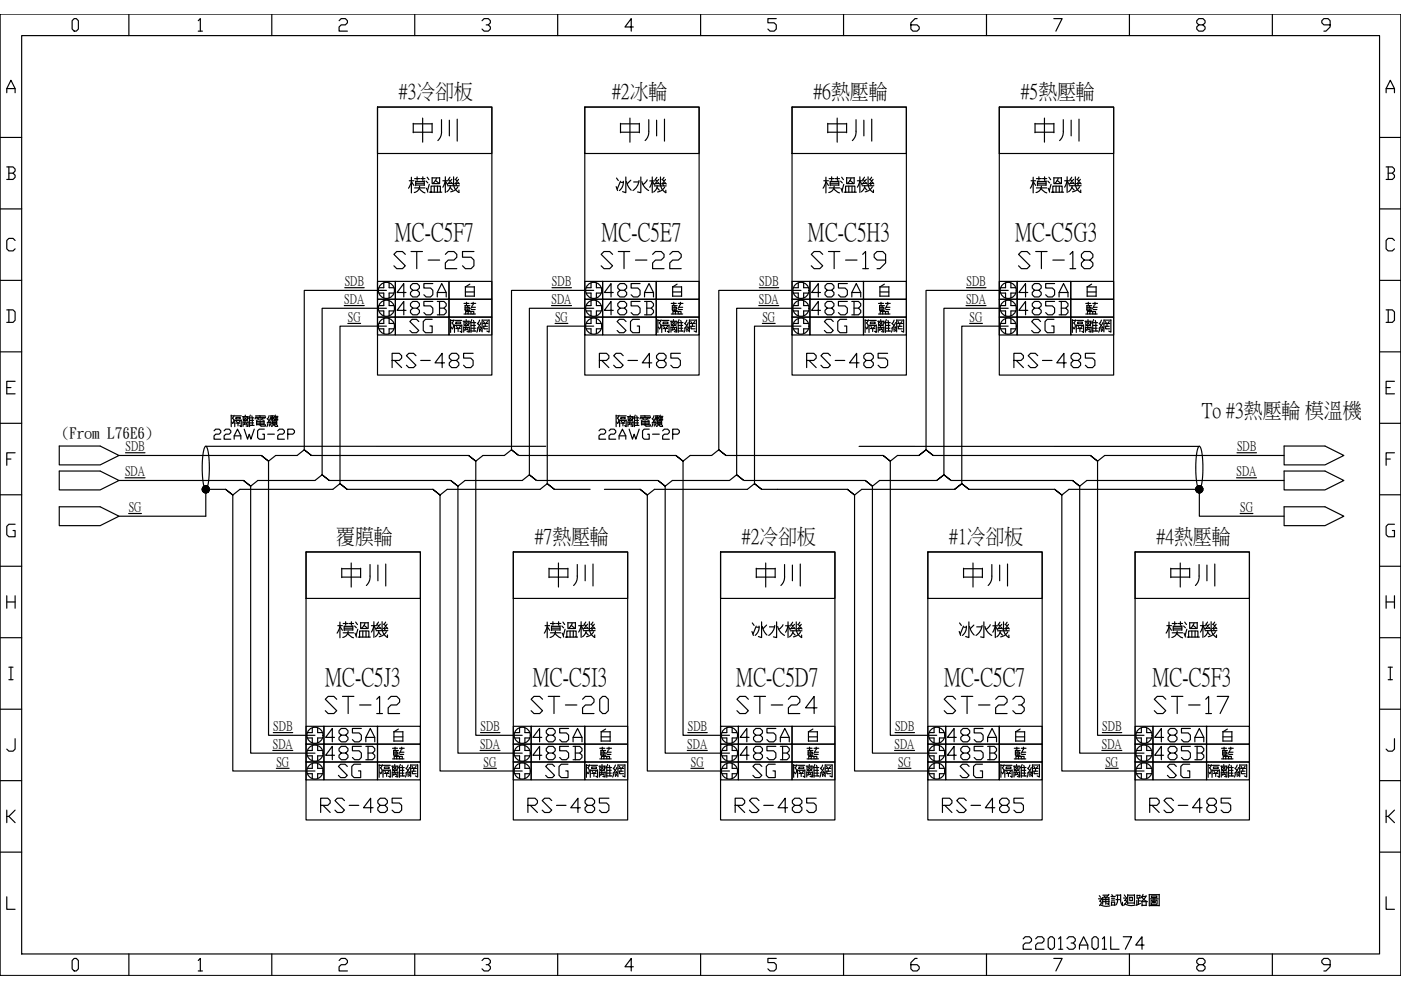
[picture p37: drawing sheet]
<svg xmlns="http://www.w3.org/2000/svg" width="297mm" height="210mm" viewBox="0 0 297 210" stroke-linecap="round" stroke-linejoin="round" font-family="sans-serif">
<defs><g id="words">
<g font-size="15.9">
<text x="78.3" y="45.5">模溫機</text>
<text x="166.5" y="45.5">模溫機</text>
<text x="210.3" y="45.5">模溫機</text>
<text x="63.5" y="139.7">模溫機</text>
<text x="107.2" y="139.7">模溫機</text>
<text x="239.2" y="139.7">模溫機</text>
</g>
<text font-size="11.9" x="127" y="42.7">冰水機</text>
<g font-size="11.5">
<text x="155.6" y="136.9">冰水機</text>
<text x="199.7" y="136.9">冰水機</text>
</g>
<g font-size="9.7">
<text x="86.8" y="31.8">中川</text>
<text x="130.5" y="31.8">中川</text>
<text x="174.6" y="31.8">中川</text>
<text x="218.7" y="31.8">中川</text>
</g>
<g font-size="9.3">
<text x="71.6" y="125.9">中川</text>
<text x="115.4" y="125.9">中川</text>
<text x="159.5" y="125.9">中川</text>
<text x="203.6" y="125.9">中川</text>
<text x="247.3" y="125.9">中川</text>
</g>
<g font-size="7.1">
<text x="82.5" y="58.2">ST-25</text>
<text x="126.6" y="58.2">ST-22</text>
<text x="171.1" y="58.2">ST-19</text>
<text x="215.2" y="58.2">ST-18</text>
<text x="68.1" y="152.4">ST-12</text>
<text x="111.8" y="152.4">ST-20</text>
<text x="155.2" y="152.4">ST-24</text>
<text x="199.3" y="152.4">ST-23</text>
<text x="243.8" y="152.4">ST-17</text>
</g>
<g font-size="6.6">
<text x="184.9" y="67.7">藍</text>
<text x="67" y="173.6">RS-485</text>
<text x="111.1" y="173.6">RS-485</text>
<text x="154.9" y="173.6">RS-485</text>
<text x="199" y="173.6">RS-485</text>
<text x="242.7" y="173.6">RS-485</text>
</g>
<g font-size="6.2">
<text x="83.3" y="64.2">485A</text>
<text x="127.4" y="64.2">485A</text>
<text x="171.1" y="64.2">485A</text>
<text x="215.2" y="64.2">485A</text>
<text x="83.3" y="68.1">485B</text>
<text x="86.1" y="71.6">SG</text>
<text x="127.4" y="68.1">485B</text>
<text x="129.8" y="71.6">SG</text>
<text x="171.1" y="68.1">485B</text>
<text x="173.9" y="71.6">SG</text>
<text x="215.2" y="68.1">485B</text>
<text x="218" y="71.6">SG</text>
<text x="82.2" y="79">RS-485</text>
<text x="126.3" y="79">RS-485</text>
<text x="170" y="79">RS-485</text>
<text x="214.1" y="79">RS-485</text>
<text x="68.1" y="158.4">485A</text>
<text x="112.2" y="158.4">485A</text>
<text x="155.9" y="158.4">485A</text>
<text x="200" y="158.4">485A</text>
<text x="243.8" y="158.4">485A</text>
<text x="68.1" y="162.3">485B</text>
<text x="70.9" y="166.2">SG</text>
<text x="112.2" y="162.3">485B</text>
<text x="114.7" y="166.2">SG</text>
<text x="155.9" y="162.3">485B</text>
<text x="158.7" y="166.2">SG</text>
<text x="200" y="162.3">485B</text>
<text x="202.8" y="166.2">SG</text>
<text x="243.8" y="162.3">485B</text>
<text x="246.6" y="166.2">SG</text>
<text x="215.9" y="202.5">22013A01L74</text>
</g>
<g font-size="5.4">
<text x="83.7" y="50.9">MC-C5F7</text>
<text x="127.6" y="50.9">MC-C5E7</text>
<text x="171.3" y="50.9">MC-C5H3</text>
<text x="215.2" y="50.9">MC-C5G3</text>
<text x="68.9" y="145.2">MC-C5J3</text>
<text x="113" y="145.2">MC-C5I3</text>
<text x="156.1" y="145.2">MC-C5D7</text>
<text x="200.2" y="145.2">MC-C5C7</text>
<text x="244.4" y="145.2">MC-C5F3</text>
</g>
<g font-size="5.3">
<text x="44.4" y="94.2">22AWG-2P</text>
<text x="125.9" y="94.2">22AWG-2P</text>
</g>
<g font-size="4.5">
<text x="84.6" y="20.8">#3冷卻板</text>
<text x="129.8" y="20.8">#2冰輪</text>
<text x="172.5" y="20.8">#6熱壓輪</text>
<text x="216.4" y="20.8">#5熱壓輪</text>
<text x="254.8" y="88.3">To #3熱壓輪 模溫機</text>
<text x="71.3" y="115.1">覆膜輪</text>
<text x="113.4" y="115.1">#7熱壓輪</text>
<text x="157.3" y="115.1">#2冷卻板</text>
<text x="201.3" y="115.1">#1冷卻板</text>
<text x="245.2" y="115.1">#4熱壓輪</text>
</g>
<text font-size="3.2" x="13.1" y="92.8">(From L76E6)</text>
<g font-size="2.8">
<text x="73" y="64.2">SDA</text>
<text x="73.1" y="60.4">SDB</text>
<text x="116.9" y="64.2">SDA</text>
<text x="117" y="60.4">SDB</text>
<text x="160.9" y="64.2">SDA</text>
<text x="161" y="60.4">SDB</text>
<text x="204.8" y="64.2">SDA</text>
<text x="204.9" y="60.4">SDB</text>
<text x="73.8" y="68">SG</text>
<text x="117.7" y="68">SG</text>
<text x="161.6" y="68">SG</text>
<text x="205.6" y="68">SG</text>
<text x="26.6" y="95.4">SDB</text>
<text x="262.3" y="95.4">SDB</text>
<text x="26.5" y="100.7">SDA</text>
<text x="262.2" y="100.7">SDA</text>
<text x="27.3" y="108.3">SG</text>
<text x="262.9" y="108.3">SG</text>
<text x="57.9" y="154.8">SDB</text>
<text x="101.9" y="154.8">SDB</text>
<text x="145.8" y="154.8">SDB</text>
<text x="189.8" y="154.8">SDB</text>
<text x="233.7" y="154.8">SDB</text>
<text x="57.8" y="158.6">SDA</text>
<text x="101.8" y="158.6">SDA</text>
<text x="145.7" y="158.6">SDA</text>
<text x="189.7" y="158.6">SDA</text>
<text x="233.6" y="158.6">SDA</text>
<text x="58.6" y="162.3">SG</text>
<text x="102.5" y="162.3">SG</text>
<text x="146.5" y="162.3">SG</text>
<text x="190.4" y="162.3">SG</text>
<text x="234.4" y="162.3">SG</text>
</g>
</g></defs>
<g fill="none" stroke="#000" stroke-width=".25">
<path d="M1.4 19.7v-.9l.9-1.8 .9 1.8v.9M1.4 18.8h1.8M4.6 7.5h287.9v194.8h-287.9zM15.7 3.9h.5l.4 .5v1.8l-.4 .4h-.5l-.4-.4v-1.8zM27.3 3v4.5M42 4.4l.5-.5v2.7M42 6.6h.9M57.6 3v4.5M71.9 4.4l.4-.5h.9l.5 .5v.4l-.5 .5h-.9l-.4 .4v.9h1.8M87.9 3v4.5M102.2 4.4l.4-.5h.9l.5 .5v.4l-.5 .5h-.4M103.5 5.3l.5 .4v.5l-.5 .4h-.9l-.4-.4"/>
<path d="M118.2 3v4.5M134.3 5.7h-1.8l1.3-1.8v2.7M148.5 3v4.5M164.6 3.9h-1.8v.9h1.3l.5 .5v.9l-.5 .4h-.8l-.5-.4M178.8 3v4.5M194.4 3.9h-.4l-.9 .9v1.4l.5 .4h.8l.5-.4v-.5l-.5-.4h-1.3M209.2 3v4.5M223.4 3.9h1.8l-1.3 2.7M239.5 3v4.5M254.2 5.3l-.5-.5v-.4l.5-.5h.9l.4 .5v.4l-.4 .5h-.9l-.5 .4v.5l.5 .4h.9l.4-.4v-.5l-.4-.4M269.8 3v4.5M282 5.3h-1.3l-.5-.5v-.4l.5-.5h.9l.4 .5v1.3l-.9 .9h-.4"/>
<path d="M293.9 19.7v-.9l.9-1.8 .9 1.8v.9M293.9 18.8h1.8M297 3v203.8M.1 29.1h4.5M1.4 35.4h1.4l.4 .4v.5l-.4 .4M1.9 36.7h.9l.4 .5v.4l-.4 .4h-1.4M1.9 35.4v2.6M292.5 29.1h4.5M293.9 35.4h1.3l.5 .4v.5l-.5 .4M294.3 36.7h.9l.5 .5v.4l-.5 .4h-1.3M294.3 35.4v2.6M.1 44.3h4.5"/>
<path d="M.1 59.4h4.5M3.2 51l-.4-.5h-.9l-.5 .5v1.8l.5 .4h.9l.4-.4M292.5 44.3h4.5M292.5 59.4h4.5M295.7 51l-.5-.5h-.9l-.4 .5v1.8l.4 .4h.9l.5-.4M.1 74.6h4.5M1.4 65.7h1.4l.4 .4v1.8l-.4 .5h-1.4M1.9 65.7v2.7M292.5 74.6h4.5M293.9 65.7h1.3l.5 .4v1.8l-.5 .5h-1.3M294.3 65.7v2.7M.1 89.8h4.5"/>
<path d="M1.4 82.2h.9M1.4 97.3h.9M3.2 80.8h-1.8v2.7h1.8M3.2 96h-1.8v2.7M292.5 89.8h4.5M293.9 82.2h.9M293.9 97.3h.9M295.7 80.8h-1.8v2.7h1.8M295.7 96h-1.8v2.7M.1 104.9h4.5M3.2 111.2h-1.3l-.5 .4v1.8l.5 .4h1.3v-1.3h-.4M292.5 104.9h4.5"/>
<path d="M295.7 111.2h-1.4l-.4 .4v1.8l.4 .4h1.4v-1.3h-.5M.1 120.1h4.5M.1 135.2h4.5M1.4 126.3v2.7M1.4 127.6h1.8M3.2 126.3v2.7M292.5 120.1h4.5M292.5 135.2h4.5M293.9 127.6h1.8M293.9 126.3v2.7M295.7 126.3v2.7M.1 150.4h4.5"/>
<path d="M1.9 141.5h.9M1.9 144.1h.9M2.3 141.5v2.6M3.2 156.6v2.2l-.4 .5h-.9l-.5-.5M292.5 150.4h4.5M294.3 141.5h.9M294.3 144.1h.9M294.8 141.5v2.6M295.7 156.6v2.2l-.5 .5h-.9l-.4-.5M.1 165.5h4.5M1.4 171.8v2.6M1.9 173.1l1.3 1.3"/>
<path d="M3.2 171.8l-1.3 1.3h-.5M292.5 165.5h4.5M293.9 171.8v2.6M294.3 173.1l1.4 1.3M295.7 171.8l-1.4 1.3h-.4M.1 180.7h4.5M1.4 190.1v2.7h1.8M292.5 180.7h4.5M293.9 190.1v2.7h1.8M15.7 203.2h.5l.4 .5v1.7l-.4 .5h-.5l-.4-.5v-1.7zM27.3 202.3v4.5M42 203.7l.5-.5v2.7"/>
<path d="M42 205.9h.9M57.6 202.3v4.5M71.9 203.7l.4-.5h.9l.5 .5v.4l-.5 .4h-.9l-.4 .5v.9h1.8M87.9 202.3v4.5M102.2 203.7l.4-.5h.9l.5 .5v.4l-.5 .4h-.4M103.5 204.5l.5 .5v.4l-.5 .5h-.9l-.4-.5M118.2 202.3v4.5M134.3 205h-1.8l1.3-1.8v2.7M148.5 202.3v4.5M164.6 203.2h-1.8v.9h1.3l.5 .4v.9l-.5 .5h-.8l-.5-.5M178.8 202.3v4.5M194.4 203.2h-.4l-.9 .9v1.3l.5 .5h.8l.5-.5v-.4l-.5-.5h-1.3"/>
<path d="M209.2 202.3v4.5M223.4 203.2h1.8l-1.3 2.7M239.5 202.3v4.5M254.2 204.5l-.5-.4v-.4l.5-.5h.9l.4 .5v.4l-.4 .4h-.9l-.5 .5v.4l.5 .5h.9l.4-.5v-.4l-.4-.5M269.8 202.3v4.5M282 204.5h-1.3l-.5-.4v-.4l.5-.5h.9l.4 .5v1.3l-.9 .9h-.4"/>
</g>
<g fill="none" stroke="#000" stroke-width=".25">
<path d="M232.9 190.6h.7M233.1 189.9l.2 .3M233.3 191.8l1.2 .4 .8-.1M233.6 190.5l-.4 .6a.36 .36 0 0 1 .3 .2 .36 .36 0 0 1-.1 .4l-.3 .3M233.8 190.3v1.4M233.8 191.2h1.3M233.8 190.4h1.3M233.8 190.7h1.3M233.8 189.8h1.2M234.4 190.4v1.3M235.1 189.6l-.7 .7-.3-.3M235.1 190.3v1.5l-.4-.2"/>
<path d="M235.6 190.1h.8M235.7 191.2v.8M235.7 191.3h.6M235.7 191.9h.6M235.7 190.8h.6M235.7 190.5h.6M235.7 189.7l.3 .4M236.3 191.2v.8M236.6 189.8h1M236.6 190.7h.8M236.9 189.8v1.4l-.4 .7M237.6 190.9l.1 .6 .3 .5v-.7"/>
<path d="M237.6 189.7v1.2M238.2 190.4h.7M238.4 189.7l.2 .4M238.5 190.9h.3v.3l-.5 .8M238.5 191.7l1.3 .3 .8-.1M238.9 190.3l-.5 .7M239.1 189.7v1.9M239.1 191.5h1.4M239.1 189.8h1.4M239.5 190.2h.6v.8h-.6zM240.5 189.7v2M241 190.9v1"/>
<path d="M241.1 189.8v.7M241.1 189.9h.6M241.4 191h.4M241.4 190.5v1.3M241.7 189.8v.6h-.6M241.8 191.6l-.9 .4M242.1 190.2l.5 .6 .7 .4M242.1 191.2h.9M242.1 191.1v.9h.9M242.1 192v.1M242.2 190.1h.8M242.3 189.6l-.4 .8"/>
<path d="M243 189.9l-.4 .7-.6 .5M243 191.1v.9M243.7 189.6v2.5M243.7 189.7h2.1M243.7 192h2.1M243.8 190.6h1.8M244.1 190.8h1.2v.9h-1.2zM244.1 190h1.2v.3h-1.2zM244.4 191.1v.3h.5v-.3h-.5M244.7 190.3v.5M245.8 189.6v2.5"/>
</g>
<!-- layer: 0 -->
<g fill="none" stroke="#000" stroke-width=".25">
<path d="M80 22.7h24.3v56.8h-24.3zM80 22.7h24.3v9.8h-24.3zM124 22.7h24.2v56.8h-24.2zM124 22.7h24.2v9.8h-24.2zM167.9 22.7h24.3v56.8h-24.3zM167.9 22.7h24.3v9.8h-24.3zM211.9 22.7h24.2v56.8h-24.2zM211.9 22.7h24.2v9.8h-24.2zM80 59.7h3.8v3.8h-3.8zM83.8 59.7h11.4v3.8h-11.4zM95.2 59.7h9.1v3.8h-9.1zM124 59.7h3.8v3.8h-3.8z"/>
<path d="M127.8 59.7h11.3v3.8h-11.3zM139.1 59.7h9.1v3.8h-9.1zM167.9 59.7h3.8v3.8h-3.8zM171.7 59.7h11.4v3.8h-11.4zM183.1 59.7h9.1v3.8h-9.1zM211.9 59.7h3.8v3.8h-3.8zM215.7 59.7h11.3v3.8h-11.3zM227 59.7h9.1v3.8h-9.1zM73 64.8h4.2M73.1 61h4.1M73.8 68.6h2.7M80 63.5h3.8v3.7h-3.8z"/>
<path d="M80 67.2h3.8v3.8h-3.8zM80.3 62.1h1.1M80.3 61h1.1M80.3 65.9h1.1M80.3 64.8h1.1M80.3 69.7h1.1v1.1M80.3 68.6h1.1M81.9 65.4h-13.6v35.3l1.5 1.2-1.5-1.2-1.5 1.2h-12.1l-1.6 1.2-1.5-1.2 1.5 1.2v56.6h13.7M81.9 61.6h-17.4v33.8l1.5 1.2-1.5-1.2-1.5 1.2h-4.6l-1.5 1.2-1.5-1.2 1.5 1.2v58.1h9.9M81.9 69.1h-9.8v33.4l1.5 1.3-1.5-1.3-1.5 1.3h-19.7l-1.5 1.2-1.6-1.2 1.6 1.2v58.5h17.4M82.5 69.7v1.1M83.8 67.2h11.4v3.8h-11.4z"/>
<path d="M83.8 63.5h11.4v3.7h-11.4zM95.2 63.5h9.1v3.7h-9.1zM95.2 67.2h9.1v3.8h-9.1zM95.5 67.8v2.7M96.4 69.8v.7M97.1 69.7v.6M97.9 68.9v1.6l-.4-.3M98.2 68.1h1.4M98.3 69.3v1.1M98.3 69.4h1.2M98.4 68.1v.9h1v-.9M98.4 64.3h1"/>
<path d="M98.5 68.3l.6 .5M98.6 65.2h.9v.3h-.9M98.6 64.8h1M98.6 64.7v1.1h1M98.7 60.8v2M98.7 62.8h1.9M98.7 61.9h1.9M98.7 66.6v-.6h1.7v.6M98.8 69.1l-.3 .8M98.9 67.8v.3M98.9 64.1v.5M99 69.6l.3 .5"/>
<path d="M99.1 69.8l-.6 .2M99.1 68.3l-.5 .6M99.1 64.8v.4M99.1 65.5v.3M99.3 66v.6h-.9M99.3 66.6h1.5M99.5 69.3v1.1l-.5-.1M99.6 60.2l-.9 .6h1.9M99.9 68.3v2.2M99.9 68.4h1M99.9 69h.9M99.9 69.6h.9"/>
<path d="M99.9 64.3h1M99.9 70.2h1M99.9 66v.6M99.9 65.6h.8M100 65.2h.8M100 67.8l-.4 .7M100.1 64.7l-.3 .7M100.3 64.1v.5M100.4 67.9l.1 2.3M100.6 60.8v2M101.2 68.5l.5 .6M101.3 69.8l-.2 .6"/>
<path d="M101.6 69.8l.1 .5M101.7 67.9l-.4 .7M101.8 69.8l.2 .4M101.9 69.2l.2 .5M102 68.4l-.7 1.1M102 69.5l-.8 .1M102.2 67.8v2.6M102.3 67.9h1.4M102.4 68.6h1.1M102.5 69.2h.8M102.5 68.2l.3 .3M102.6 69.2l.1 .5"/>
<path d="M102.7 69.7h.7M102.9 68.6v.6M103.3 68.2l-.2 .3M103.7 67.8v2.6l-.5-.2M116.9 64.8h4.3M117 61h4.2M117.7 68.6h2.7M124 63.5h3.8v3.7h-3.8zM124 67.2h3.8v3.8h-3.8zM124.3 62.1h1M124.3 61h1M124.3 65.9h1"/>
<path d="M124.3 64.8h1M124.3 69.7h1v1.1M124.3 68.6h1M125.9 65.4h-13.7v35.3l1.6 1.2-1.6-1.2-1.5 1.2h-12.1l-1.5 1.2-1.5-1.2 1.5 1.2v56.6h13.6M125.9 61.6h-17.5v33.8l1.6 1.2-1.6-1.2-1.5 1.2h-4.5l-1.5 1.2-1.5-1.2 1.5 1.2v58.1h9.8M125.9 69.1h-9.9v33.4l1.5 1.3-1.5-1.3-1.5 1.3h-19.7l-1.5 1.2-1.5-1.2 1.5 1.2v58.5h17.4M126.4 69.7v1.1M127.8 67.2h11.3v3.8h-11.3zM127.8 63.5h11.3v3.7h-11.3zM139.1 63.5h9.1v3.7h-9.1zM139.1 67.2h9.1v3.8h-9.1zM139.5 67.8v2.7"/>
<path d="M140.3 69.8v.7M141.1 69.7v.6M141.8 68.9v1.6l-.3-.3M142.1 68.1h1.4M142.3 69.3v1.1M142.3 69.4h1.1M142.3 68.1v.9h1v-.9M142.3 64.3h1.1M142.5 68.3l.6 .5M142.6 65.2h.8v.3h-.8M142.6 64.8h1M142.6 64.7v1.1h1"/>
<path d="M142.6 60.8v2M142.6 62.8h1.9M142.6 61.9h1.9M142.7 66.6v-.6h1.7v.6M142.7 69.1l-.2 .8M142.8 67.8v.3M142.9 64.1v.5M143 69.6l.2 .5M143 68.3l-.5 .6M143 69.8l-.6 .2M143.1 64.8v.4M143.1 65.5v.3"/>
<path d="M143.2 66v.6h-.9M143.2 66.6h1.5M143.4 69.3v1.1l-.4-.1M143.6 60.2l-1 .6h1.9M143.8 68.3v2.2M143.8 68.4h1M143.8 69h.9M143.8 69.6h.9M143.8 64.3h1M143.8 70.2h1.1M143.8 66v.6M143.9 65.6h.8"/>
<path d="M143.9 65.2h.8M144 67.8l-.5 .7M144.1 64.7l-.4 .7M144.3 64.1v.5M144.3 67.9l.1 2.3M144.5 60.8v2M145.2 68.5l.4 .6M145.2 69.8l-.2 .6M145.6 69.8v.5M145.6 67.9l-.4 .7M145.7 69.8l.3 .4M145.8 69.2l.2 .5"/>
<path d="M145.9 68.4l-.7 1.1M146 69.5l-.9 .1M146.2 67.8v2.6M146.2 67.9h1.4M146.3 68.6h1.1M146.4 69.2h.9M146.5 68.2l.2 .3M146.5 69.2l.1 .5M146.6 69.7h.7M146.8 68.6v.6M147.3 68.2l-.3 .3M147.6 67.8v2.6l-.4-.2"/>
<path d="M160.9 64.8h4.2M161 61h4.1M161.6 68.6h2.7M167.9 63.5h3.8v3.7h-3.8zM167.9 67.2h3.8v3.8h-3.8zM168.2 62.1h1.1M168.2 61h1.1M168.2 65.9h1.1M168.2 64.8h1.1M168.2 69.7h1.1v1.1M168.2 68.6h1.1M169.8 65.4h-13.6v35.3l1.5 1.2-1.5-1.2-1.5 1.2h-12.2l-1.5 1.2-1.5-1.2 1.5 1.2v56.6h13.7"/>
<path d="M169.8 61.6h-17.4v33.8l1.5 1.2-1.5-1.2-1.5 1.2h-4.6l-1.5 1.2-1.5-1.2 1.5 1.2v58.1h9.9M169.8 69.1h-9.8v33.4l1.5 1.3-1.5-1.3-1.5 1.3h-19.7l-1.6 1.2-1.5-1.2 1.5 1.2v58.5h17.5M170.4 69.7v1.1M171.7 67.2h11.4v3.8h-11.4zM171.7 63.5h11.4v3.7h-11.4zM183.1 67.2h9.1v3.8h-9.1zM183.4 67.8v2.7M184.2 69.8v.7M185 69.7v.6M185.8 68.9v1.6l-.4-.3M186.2 69.3v1.1M186.9 69.6l.2 .5"/>
<path d="M187.4 69.5v.9l-.5-.1M187.7 68.3v2.2M187.7 70.2h1.1M188.3 67.9l.1 2.3M189.2 69.8l-.2 .6M189.5 69.8l.1 .5M189.7 69.8l.2 .4M190.1 68.7v1.7M191.6 67.8v2.6l-.5-.2M204.8 64.8h4.3M204.9 61h4.1M205.6 68.6h2.7"/>
<path d="M211.9 63.5h3.8v3.7h-3.8zM211.9 67.2h3.8v3.8h-3.8zM212.2 62.1h1M212.2 61h1M212.2 65.9h1M212.2 64.8h1M212.2 69.7h1v1.1M212.2 68.6h1M213.8 69.1h-9.9v33.4l1.5 1.3-1.5-1.3-1.5 1.3 1.5-1.3M213.8 65.4h-13.7v35.3l1.5 1.2-1.5-1.2-1.5 1.2 1.5-1.2M213.8 61.6h-17.5v33.8l1.6 1.2-1.6-1.2-1.5 1.2 1.5-1.2M214.3 69.7v1.1"/>
<path d="M215.7 67.2h11.3v3.8h-11.3zM215.7 63.5h11.3v3.7h-11.3zM227 63.5h9.1v3.7h-9.1zM227 67.2h9.1v3.8h-9.1zM227.4 67.8v2.7M228.2 69h1.5M228.2 69.8v.7M228.3 67.9h1.4M229 69.7v.6M229.7 68.9v1.6l-.3-.3M230 68.1h1.4M230.1 69.3v1.1"/>
<path d="M230.1 69.4h1.2M230.2 68.1v.9h1v-.9M230.2 64.3h1.1M230.4 68.3l.6 .5M230.4 65.2h.9v.3h-.9M230.4 64.8h1M230.4 64.7v1.1h1M230.5 60.8v2M230.5 62.8h1.9M230.5 61.9h1.9M230.6 66.6v-.6h1.7v.6M230.6 69.1l-.2 .8"/>
<path d="M230.7 67.8v.3M230.7 64.1v.5M230.9 69.6l.2 .5M230.9 68.3l-.5 .6M230.9 69.8l-.6 .2M231 64.8v.4M231 65.5v.3M231.1 66v.6h-.9M231.1 66.6h1.5M231.3 69.3v1.1l-.4-.1M231.4 60.2l-.9 .6h1.9M231.7 68.3v2.2"/>
<path d="M231.7 68.4h1M231.7 69h.9M231.7 69.6h.9M231.7 64.3h1M231.7 70.2h1.1M231.7 66v.6M231.7 65.6h.9M231.8 65.2h.8M231.9 67.8l-.5 .7M232 64.7l-.4 .7M232.2 64.1v.5M232.2 67.9l.1 2.3"/>
<path d="M232.4 60.8v2M233 68.5l.5 .6M233.1 69.8l-.2 .6M233.5 69.8v.5M233.5 67.9l-.4 .7M233.6 69.8l.3 .4M233.7 69.2l.2 .5M233.8 68.4l-.7 1.1M233.9 69.5l-.9 .1M234.1 67.8v2.6M234.1 67.9h1.4M234.2 68.6h1.1"/>
<path d="M234.3 69.2h.9M234.3 68.2l.3 .3M234.4 69.2v.5h.8M234.7 68.6v.6M235.2 68.2l-.3 .3M235.5 67.8v2.6l-.4-.2M12.6 94.6h8.6l4 2-4 2h-8.6zM12.6 99.9h8.6l4 2-4 2h-8.6zM25.2 96.6h30.2M26.6 96h4.1M43.5 94.7l.1-.1a5.5 5.5 0 0 1 .8 3.6v2.1a5.9 5.9 0 0 1-.7 3.5 2.82 2.82 0 0 1-.7-2.3l-.1-3.6a7.1 7.1 0 0 1 .6-3.2zM43.6 94.6h72.1"/>
<path d="M49 88v2.5M49.7 88.1l-.4 .5M52 88v.3M53.1 88l-.5 .7M58.4 88l-.3 .5M66 96.6h33.4M110 96.6h33.3M130.6 88v2.5M131.3 88.1l-.4 .5M133.6 88v.3M134.7 88l-.5 .7M140 88l-.3 .5"/>
<path d="M153.9 96.6h33.3M182.1 94.6h72.1M194.8 96.6h-4.5l-1.5 1.2-1.6-1.2 1.6 1.2v58.1h9.8M197.9 96.6h33.3M254.1 94.7a.33 .33 0 0 1 .4 0 .33 .33 0 0 1 .1 .4l.4 2.2v3a6 6 0 0 1-.7 3.5 2.84 2.84 0 0 1-.7-2.3v-3.6a7.6 7.6 0 0 1 .5-3.2zM262.3 96h4.1M272.3 94.6h8.6l4 2-4 2h-8.6zM272.3 99.9h8.6l4 2-4 2h-8.6zM272.3 96.6h-38.1l-1.5 1.2-1.5-1.2 1.5 1.2v58.1h9.9M12.6 107.5h8.6l4 2-4 2h-8.6zM25.2 101.9h26.4M26.5 101.3h4.3"/>
<path d="M27.3 108.9h2.7M47.8 103.8h-4.2v5.7h-18.4M64.9 117h24.2v56.9h-24.2zM64.9 117h24.2v9.9h-24.2zM69.8 101.9h25.8M73.6 103.8h18.2M108.8 117h24.3v56.9h-24.3zM108.8 117h24.3v9.9h-24.3zM113.8 101.9h25.7M117.5 103.8h7.6M128.2 103.8h7.5M152.8 117h24.2v56.9h-24.2z"/>
<path d="M152.8 117h24.2v9.9h-24.2zM157.7 101.9h25.8M161.5 103.8h18.2M196.7 117h24.3v56.9h-24.3zM196.7 117h24.3v9.9h-24.3zM198.6 101.9h-12.1l-1.5 1.2-1.5-1.2 1.5 1.2v56.6h13.6M201.6 101.9h25.8M202.4 103.8h-19.7l-1.5 1.2-1.5-1.2 1.5 1.2v58.5h17.4M205.4 103.8h18.2M240.7 117h24.2v56.9h-24.2zM240.7 117h24.2v9.9h-24.2zM262.2 101.3h4.2"/>
<path d="M262.9 108.9h2.7M272.3 109.5h-18v-5.7h-27.7l-1.5 1.2-1.5-1.2 1.5 1.2v58.5h17.5M272.3 107.5h8.6l4 2-4 2h-8.6zM272.3 101.9h-41.9l-1.5 1.2-1.5-1.2 1.5 1.2v56.6h13.7M57.8 159.1h4.3M57.9 155.3h4.2M64.9 154h3.8v3.8h-3.8zM64.9 157.8h3.8v3.8h-3.8zM65.2 159.1h1M65.2 155.3h1M65.2 156.5h1M68.7 154h11.3v3.8h-11.3z"/>
<path d="M68.7 157.8h11.3v3.8h-11.3zM80 154h9.1v3.8h-9.1zM80 157.8h9.1v3.8h-9.1zM83.2 158.7h1.1M83.5 159.5h.8v.3h-.8M83.5 159.1h1M83.5 159.1v1h1M83.5 155.1v2.1M83.5 157.1h1.9M83.5 156.2h1.9M83.8 158.4v.5M84 159.1v.4"/>
<path d="M84 159.8v.3M84.5 154.6l-1 .6h1.9M84.7 158.7h1M84.8 160h.8M84.8 159.5h.8M85 159l-.4 .7M85.2 158.4v.5M85.4 155.1v2.1M101.8 159.1h4.2M101.9 155.3h4.1M108.8 154h3.8v3.8h-3.8zM108.8 157.8h3.8v3.8h-3.8z"/>
<path d="M109.1 159.1h1.1M109.1 155.3h1.1M109.1 156.5h1.1M112.6 154h11.4v3.8h-11.4zM112.6 157.8h11.4v3.8h-11.4zM124 154h9.1v3.8h-9.1zM124 157.8h9.1v3.8h-9.1zM127.2 158.7h1M127.4 159.5h.9v.3h-.9M127.4 159.1h1M127.4 159.1v1h1M127.5 155.1v2.1"/>
<path d="M127.5 157.1h1.9M127.5 156.2h1.9M127.7 158.4v.5M127.9 159.1v.4M127.9 159.8v.3M128.4 154.6l-.9 .6h1.9M128.6 158.7h1.1M128.7 160h.8M128.8 159.5h.8M128.9 159l-.3 .7M129.1 158.4v.5M129.4 155.1v2.1"/>
<path d="M145.7 159.1h4.3M145.8 155.3h4.1M152.8 154h3.8v3.8h-3.8zM152.8 157.8h3.8v3.8h-3.8zM153.1 159.1h1M153.1 155.3h1M153.1 156.5h1M156.6 154h11.3v3.8h-11.3zM156.6 157.8h11.3v3.8h-11.3zM167.9 154h9.1v3.8h-9.1zM167.9 157.8h9.1v3.8h-9.1zM171.1 158.7h1.1"/>
<path d="M171.3 159.5h.9v.3h-.9M171.3 159.1h1.1M171.3 159.1v1h1.1M171.4 155.1v2.1M171.4 157.1h1.9M171.4 156.2h1.9M171.6 158.4v.5M171.9 159.1v.4M171.9 159.8v.3M172.4 154.6l-1 .6h1.9M172.6 158.7h1M172.6 160h.9"/>
<path d="M172.7 159.5h.8M172.9 159l-.4 .7M173.1 158.4v.5M173.3 155.1v2.1M189.7 159.1h4.2M189.8 155.3h4.1M196.7 154h3.8v3.8h-3.8zM196.7 157.8h3.8v3.8h-3.8zM197 159.1h1M197 155.3h1M197 156.5h1M200.5 154h11.4v3.8h-11.4z"/>
<path d="M200.5 157.8h11.4v3.8h-11.4zM211.9 154h9.1v3.8h-9.1zM211.9 157.8h9.1v3.8h-9.1zM215 158.7h1.1M215.3 159.5h.9v.3h-.9M215.3 159.1h1M215.3 159.1v1h1M215.3 155.1v2.1M215.3 157.1h1.9M215.3 156.2h1.9M215.6 158.4v.5M215.8 159.1v.4"/>
<path d="M215.8 159.8v.3M216.3 154.6l-1 .6h1.9M216.5 158.7h1M216.6 160h.8M216.6 159.5h.9M216.8 159l-.3 .7M217 158.4v.5M217.2 155.1v2.1M233.6 159.1h4.2M233.7 155.3h4.1M240.7 154h3.8v3.8h-3.8zM240.7 157.8h3.8v3.8h-3.8z"/>
<path d="M240.9 159.1h1.1M240.9 155.3h1.1M240.9 156.5h1.1M244.5 154h11.3v3.8h-11.3zM244.5 157.8h11.3v3.8h-11.3zM255.8 154h9.1v3.8h-9.1zM255.8 157.8h9.1v3.8h-9.1zM259 158.7h1.1M259.2 159.5h.9v.3h-.9M259.2 159.1h1M259.2 159.1v1h1M259.3 155.1v2.1"/>
<path d="M259.3 157.1h1.9M259.3 156.2h1.9M259.5 158.4v.5M259.8 159.1v.4M259.8 159.8v.3M260.2 154.6l-.9 .6h1.9M260.5 158.7h1M260.5 160h.9M260.6 159.5h.8M260.8 159l-.4 .7M260.9 158.4v.5M261.2 155.1v2.1"/>
<path d="M58.6 162.9h2.7M64.9 161.6h3.8v3.8h-3.8zM65.2 162.9h1M65.2 160.3h1M65.2 164h1v1.1M67.3 164v1.1M68.7 161.6h11.3v3.8h-11.3zM80 161.6h9.1v3.8h-9.1zM80.4 162.1v2.7M81.2 164.1v.7M82 164v.6M82.7 163.2v1.6l-.3-.2"/>
<path d="M83 162.4h1.4M83.2 163.6v1.1M83.2 163.7h1.1M83.2 162.4v.9h1v-.9M83.4 162.7l.6 .5M83.6 160.9v-.5h1.7v.5M83.6 163.4l-.2 .9M83.7 162.1v.3M83.9 163.9l.2 .5M83.9 162.6l-.5 .6M83.9 164.2l-.6 .1M84.1 160.4v.5h-.9"/>
<path d="M84.1 160.9h1.5M84.3 163.6v1.1l-.4-.1M84.7 162.6v2.2M84.7 162.7h1M84.7 163.3h.9M84.7 163.9h.9M84.7 164.5h1.1M84.7 160.4v.5M84.9 162.1l-.5 .8M85.2 162.3l.2 2.2M86.1 162.9l.4 .5M86.1 164.2l-.2 .6"/>
<path d="M86.5 164.1v.5M86.5 162.2l-.4 .8M86.7 164.1l.2 .4M86.7 163.6l.2 .4M86.8 162.7l-.7 1.2M86.9 163.8l-.9 .1M87.1 162.1v2.6M87.1 162.2h1.4M87.2 162.9h1.1M87.3 163.5h.9M87.4 162.5l.2 .4M87.4 163.5l.1 .5h.8"/>
<path d="M87.7 162.9v.6M88.2 162.5l-.3 .4M88.5 162.1v2.6l-.4-.2M102.5 162.9h2.7M108.8 161.6h3.8v3.8h-3.8zM109.1 162.9h1.1M109.1 160.3h1.1M109.1 164h1.1v1.1M111.3 164v1.1M112.6 161.6h11.4v3.8h-11.4zM124 161.6h9.1v3.8h-9.1zM124.3 162.1v2.7"/>
<path d="M125.2 164.1v.7M125.9 164v.6M126.7 163.2v1.6l-.4-.2M127 162.4h1.4M127.1 163.6v1.1M127.1 163.7h1.2M127.2 162.4v.9h1v-.9M127.3 162.7l.6 .5M127.5 160.9v-.5h1.7v.5M127.6 163.4l-.3 .9M127.6 162.1v.3M127.8 163.9l.3 .5"/>
<path d="M127.9 162.6l-.6 .6M127.9 164.2l-.6 .1M128.1 160.4v.5h-.9M128.1 160.9h1.5M128.3 163.6v1.1l-.5-.1M128.6 162.6v2.2M128.6 162.7h1.1M128.6 163.3h1M128.6 163.9h1M128.6 164.5h1.1M128.6 160.4v.5M128.8 162.1l-.4 .8"/>
<path d="M129.2 162.3l.1 2.2M130 162.9l.5 .5M130.1 164.2l-.2 .6M130.4 164.1l.1 .5M130.5 162.2l-.4 .8M130.6 164.1l.2 .4M130.7 163.6l.2 .4M130.8 162.7l-.7 1.2M130.8 163.8l-.9 .1M131 162.1v2.6M131.1 162.2h1.4M131.2 162.9h1.1"/>
<path d="M131.3 163.5h.8M131.3 162.5l.2 .4M131.4 163.5v.5h.8M131.7 162.9v.6M132.1 162.5l-.3 .4M132.5 162.1v2.6l-.5-.2M146.5 162.9h2.7M152.8 161.6h3.8v3.8h-3.8zM153.1 162.9h1M153.1 160.3h1M153.1 164h1v1.1M155.2 164v1.1"/>
<path d="M156.6 161.6h11.3v3.8h-11.3zM167.9 161.6h9.1v3.8h-9.1zM168.3 162.1v2.7M169.1 164.1v.7M169.9 164v.6M170.6 163.2v1.6l-.3-.2M170.9 162.4h1.4M171 163.6v1.1M171 163.7h1.2M171.1 162.4v.9h1v-.9M171.3 162.7l.6 .5M171.5 160.9v-.5h1.7v.5"/>
<path d="M171.5 163.4l-.2 .9M171.6 162.1v.3M171.8 163.9l.2 .5M171.8 164.2l-.6 .1M171.8 162.6l-.5 .6M172 160.4v.5h-.9M172 160.9h1.5M172.2 163.6v1.1l-.4-.1M172.6 162.6v2.2M172.6 162.7h1M172.6 163.3h.9M172.6 163.9h.9"/>
<path d="M172.6 164.5h1.1M172.6 160.4v.5M172.8 162.1l-.5 .8M173.1 162.3l.1 2.2M173.9 162.9l.5 .5M174 164.2l-.2 .6M174.4 164.1v.5M174.4 162.2l-.4 .8M174.5 164.1l.3 .4M174.6 163.6l.2 .4M174.7 162.7l-.7 1.2M174.8 163.8l-.9 .1"/>
<path d="M175 162.1v2.6M175 162.2h1.4M175.1 162.9h1.1M175.2 163.5h.9M175.3 162.5l.2 .4M175.3 163.5v.5h.8M175.6 162.9v.6M176.1 162.5l-.3 .4M176.4 162.1v2.6l-.4-.2M190.4 162.9h2.7M196.7 161.6h3.8v3.8h-3.8zM197 162.9h1"/>
<path d="M197 160.3h1M197 164h1v1.1M199.2 164v1.1M200.5 161.6h11.4v3.8h-11.4zM211.9 161.6h9.1v3.8h-9.1zM212.2 162.1v2.7M213 163.3h1.6M213 164.1v.7M213.1 162.3h1.5M213.8 164v.6M214.6 163.2v1.6l-.4-.2M214.9 162.4h1.3"/>
<path d="M215 163.6v1.1M215 163.7h1.2M215 162.4v.9h1.1v-.9M215.2 162.7l.6 .5M215.4 160.9v-.5h1.7v.5M215.5 163.4l-.3 .9M215.5 162.1v.3M215.7 163.9l.2 .5M215.8 162.6l-.6 .6M215.8 164.2l-.6 .1M215.9 160.4v.5h-.9M215.9 160.9h1.6"/>
<path d="M216.2 163.6v1.1l-.5-.1M216.5 162.6v2.2M216.5 162.7h1M216.5 163.3h1M216.5 163.9h1M216.5 164.5h1.1M216.5 160.4v.5M216.7 162.1l-.5 .8M217.1 162.3l.1 2.2M217.9 162.9l.5 .5M217.9 164.2l-.1 .6M218.3 164.1l.1 .5"/>
<path d="M218.4 162.2l-.4 .8M218.5 164.1l.2 .4M218.5 163.6l.3 .4M218.7 162.7l-.8 1.2M218.7 163.8l-.9 .1M218.9 162.1v2.6M219 162.2h1.4M219.1 162.9h1M219.1 163.5h.9M219.2 162.5l.2 .4M219.3 163.9l.8 .1M219.3 163.5v.4"/>
<path d="M219.5 162.9v.6M220 162.5l-.3 .4M220.4 162.1v2.6l-.5-.2M234.4 162.9h2.7M240.7 161.6h3.8v3.8h-3.8zM240.9 162.9h1.1M240.9 160.3h1.1M240.9 164h1.1v1.1M243.1 164v1.1M244.5 161.6h11.3v3.8h-11.3zM255.8 161.6h9.1v3.8h-9.1zM256.2 162.1v2.7"/>
<path d="M257 164.1v.7M257.8 164v.6M258.5 163.2v1.6l-.3-.2M258.8 162.4h1.4M258.9 163.6v1.1M258.9 163.7h1.2M259 162.4v.9h1v-.9M259.2 162.7l.6 .5M259.4 160.9v-.5h1.7v.5M259.4 163.4l-.2 .9M259.5 162.1v.3M259.6 163.9l.3 .5"/>
<path d="M259.7 162.6l-.5 .6M259.7 164.2l-.6 .1M259.9 160.4v.5h-.9M259.9 160.9h1.5M260.1 163.6v1.1l-.5-.1M260.5 162.6v2.2M260.5 162.7h1M260.5 163.3h.9M260.5 163.9h.9M260.5 164.5h1M260.5 160.4v.5M260.7 162.1l-.5 .8"/>
<path d="M261 162.3l.1 2.2M261.8 162.9l.5 .5M261.9 164.2l-.2 .6M262.2 164.1l.1 .5M262.3 162.2l-.4 .8M262.4 164.1l.3 .4M262.5 163.6l.2 .4M262.6 162.7l-.7 1.2M262.7 163.8l-.9 .1M262.8 162.1v2.6M262.9 162.2h1.4M263 162.9h1.1"/>
<path d="M263.1 163.5h.9M263.1 162.5l.3 .4M263.2 163.9l.8 .1M263.2 163.5v.4M263.5 162.9v.6M264 162.5l-.3 .4M264.3 162.1v2.6l-.5-.2"/>
<circle cx="81.9" cy="61.6" r="1.71"/>
<circle cx="81.9" cy="65.4" r="1.71"/>
<circle cx="81.9" cy="69.1" r="1.71"/>
<circle cx="125.9" cy="65.4" r="1.71"/>
<circle cx="125.9" cy="69.1" r="1.71"/>
<circle cx="125.9" cy="61.6" r="1.71"/>
<circle cx="169.8" cy="69.1" r="1.71"/>
<circle cx="169.8" cy="61.6" r="1.71"/>
<circle cx="169.8" cy="65.4" r="1.71"/>
<circle cx="213.8" cy="61.6" r="1.71"/>
<circle cx="213.8" cy="69.1" r="1.71"/>
<circle cx="213.8" cy="65.4" r="1.71"/>
<circle cx="66.8" cy="155.9" r="1.71"/>
<circle cx="66.8" cy="159.7" r="1.71"/>
<circle cx="110.7" cy="155.9" r="1.71"/>
<circle cx="110.7" cy="159.7" r="1.71"/>
<circle cx="154.7" cy="159.7" r="1.71"/>
<circle cx="154.7" cy="155.9" r="1.71"/>
<circle cx="198.6" cy="155.9" r="1.71"/>
<circle cx="198.6" cy="159.7" r="1.71"/>
<circle cx="242.6" cy="159.7" r="1.71"/>
<circle cx="242.6" cy="155.9" r="1.71"/>
<circle cx="66.8" cy="163.5" r="1.71"/>
<circle cx="110.7" cy="163.5" r="1.71"/>
<circle cx="154.7" cy="163.5" r="1.71"/>
<circle cx="198.6" cy="163.5" r="1.71"/>
<circle cx="242.6" cy="163.5" r="1.71"/>
</g>
<g fill="#000" stroke="#000" stroke-width=".21">
<path d="M43.6 103.8h.8v.1zM254.3 103.8h.7v.1z"/>
<path d="M42.9 103.9v.1l.7-.2zM42.9 104l.7-.2-.6 .3zM43 104.1v.1l.6-.4z"/>
<path d="M42.9 103.5v.1l.7 .2zM42.9 103.6l.7 .2h-.7zM42.9 103.8v.1l.7-.1z"/>
<path d="M43 104.2l.1 .1 .5-.5zM43.1 104.3l.5-.5-.4 .6zM43.6 103.8l-.4 .6h.1z"/>
<path d="M43.1 103.2l-.1 .1 .6 .5zM43 103.3l.6 .5-.6-.4zM43 103.4l-.1 .1 .7 .3z"/>
<path d="M43.6 103.8l-.3 .6 .1 .1zM43.6 103.8l-.1 .7h-.1zM43.6 103.8l-.1 .7h.1z"/>
<path d="M43.3 103.1l.3 .7-.2-.8zM43.2 103.1h.1l.3 .7zM43.1 103.2l.5 .6-.4-.7z"/>
<path d="M43.6 103.8v.7h.1zM43.6 103.8l.3 .7h-.2zM43.6 103.8l.3 .7 .1-.1z"/>
<path d="M43.6 103v.8l.1-.8zM43.5 103h.1v.8zM43.4 103l.2 .8-.1-.8z"/>
<path d="M43.6 103.8l.4 .6h.1zM43.6 103.8l.6 .5-.1 .1zM43.6 103.8l.6 .5v-.1z"/>
<path d="M44 103.1l-.4 .7 .5-.7zM43.9 103l.1 .1-.4 .7zM43.7 103l-.1 .8 .3-.8z"/>
<path d="M43.6 103.8l.6 .4 .1-.1zM43.6 103.8l.8 .2-.1 .1zM43.6 103.8l.8 .2v-.1z"/>
<path d="M43.6 103.8l.7-.4-.1-.1zM43.6 103.8l.6-.6v.1zM44.1 103.1l-.5 .7 .6-.6z"/>
<path d="M43.6 103.8h.8v-.2zM43.6 103.8l.8-.3v.1zM43.6 103.8l.8-.3-.1-.1z"/>
<path d="M253.5 103.9l.1 .1 .7-.2zM253.6 104l.7-.2-.7 .3zM253.6 104.1l.1 .1 .6-.4z"/>
<path d="M253.6 103.5l-.1 .1 .8 .2zM253.5 103.6l.8 .2h-.8zM253.5 103.8v.1l.8-.1z"/>
<path d="M253.7 104.2v.1l.6-.5zM253.7 104.3l.6-.5-.5 .6zM254.3 103.8l-.5 .6h.1z"/>
<path d="M253.7 103.2v.1l.6 .5zM253.7 103.3l.6 .5-.7-.4zM253.6 103.4v.1l.7 .3z"/>
<path d="M254.3 103.8l-.4 .6 .1 .1zM254.3 103.8l-.1 .7h-.2zM254.3 103.8l-.1 .7h.1z"/>
<path d="M253.9 103.1l.4 .7-.3-.8zM253.8 103.1h.1l.4 .7zM253.7 103.2l.6 .6-.5-.7z"/>
<path d="M254.3 103.8v.7h.1zM254.3 103.8l.2 .7h-.1zM254.3 103.8l.2 .7 .1-.1z"/>
<path d="M254.3 103v.8l.1-.8zM254.2 103h.1v.8zM254 103l.3 .8-.1-.8z"/>
<path d="M254.3 103.8l.3 .6h.1zM254.3 103.8l.5 .5-.1 .1zM254.3 103.8l.5 .5 .1-.1z"/>
<path d="M254.6 103.1l-.3 .7 .4-.7zM254.5 103l.1 .1-.3 .7zM254.4 103l-.1 .8 .2-.8z"/>
<path d="M254.3 103.8l.6 .4 .1-.1zM254.3 103.8l.7 .2v.1zM254.3 103.8l.7 .2v-.1z"/>
<path d="M254.3 103.8l.7-.4-.1-.1zM254.3 103.8l.5-.6 .1 .1zM254.7 103.1l-.4 .7 .5-.6z"/>
<path d="M254.3 103.8h.7v-.2zM254.3 103.8l.7-.3v.1zM254.3 103.8l.7-.3v-.1z"/>
</g>
<path d="M0 3h297v203.8h-297z" fill="none" stroke="#000" stroke-width=".21"/>
<use href="#words"/>
</svg>
